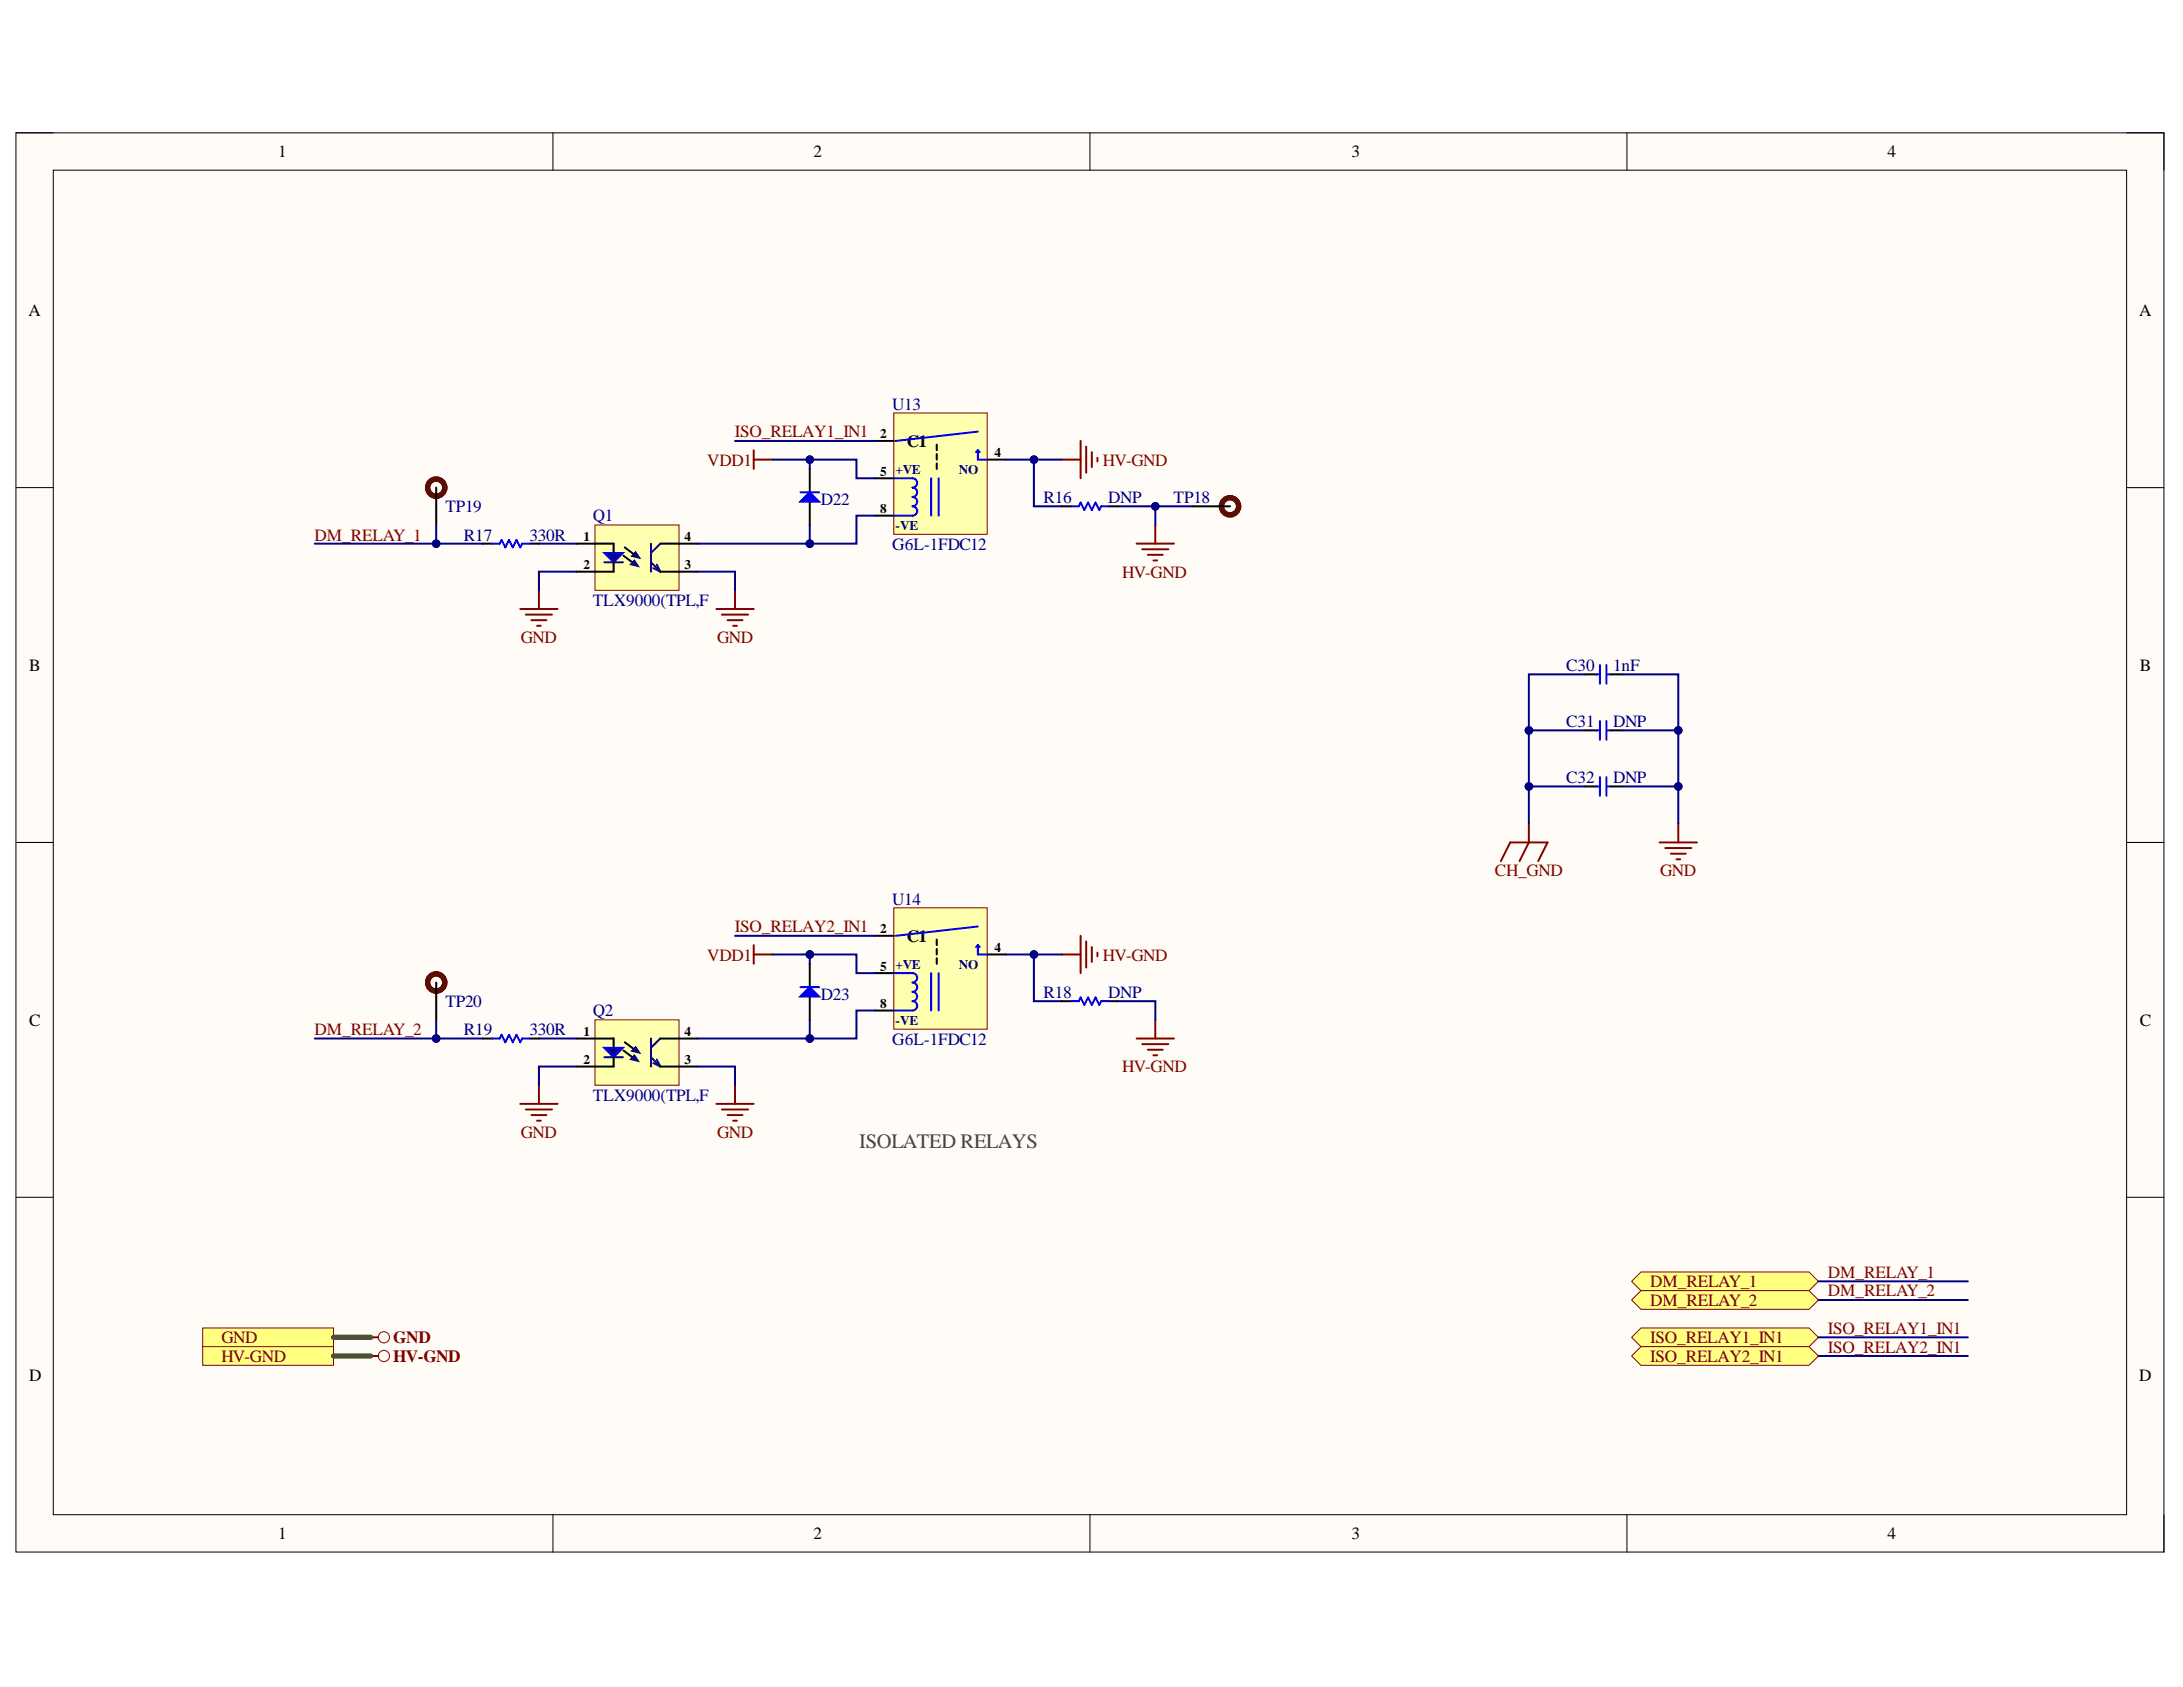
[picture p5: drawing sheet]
<svg xmlns="http://www.w3.org/2000/svg" width="279mm" height="216mm" viewBox="0 0 279 216" stroke-linecap="round" stroke-linejoin="round" font-family="sans-serif">
<defs><g id="words">
<text font-size="2.6" fill="#434343" x="110" y="147">ISOLATED RELAYS</text>
<g font-size="2.2">
<text x="35.6" y="20.1">1</text>
<text x="104.1" y="20.1">2</text>
<text x="173" y="20.1">3</text>
<text x="241.6" y="20.1">4</text>
<text x="3.6" y="40.4">A</text>
<text x="273.8" y="40.4">A</text>
<text x="116" y="57.2">C1</text>
<text x="3.7" y="85.8">B</text>
<text x="273.9" y="85.8">B</text>
<text x="116" y="120.5">C1</text>
<text x="3.7" y="131.3">C</text>
<text x="273.9" y="131.3">C</text>
<text x="3.7" y="176.7">D</text>
<text x="273.8" y="176.7">D</text>
<text x="35.6" y="197">1</text>
<text x="104.1" y="197">2</text>
<text x="173" y="197">3</text>
<text x="241.6" y="197">4</text>
</g>
<g font-size="2.2" fill="#000080">
<text x="114.2" y="52.4">U13</text>
<text x="57" y="65.5">TP19</text>
<text x="105.1" y="64.7">D22</text>
<text x="133.6" y="64.4">R16</text>
<text x="141.8" y="64.4">DNP</text>
<text x="150.2" y="64.4">TP18</text>
<text x="59.4" y="69.2">R17</text>
<text x="67.7" y="69.2">330R</text>
<text x="75.9" y="66.7">Q1</text>
<text x="114.2" y="70.4">G6L-1FDC12</text>
<text x="75.9" y="77.5">TLX9000(TPL,F</text>
<text x="200.5" y="85.8">C30</text>
<text x="206.5" y="85.8">1nF</text>
<text x="200.5" y="93">C31</text>
<text x="206.5" y="93">DNP</text>
<text x="200.5" y="100.2">C32</text>
<text x="206.5" y="100.2">DNP</text>
<text x="114.2" y="115.8">U14</text>
<text x="57" y="128.9">TP20</text>
<text x="75.9" y="130.1">Q2</text>
<text x="105.1" y="128">D23</text>
<text x="133.6" y="127.7">R18</text>
<text x="141.8" y="127.7">DNP</text>
<text x="59.4" y="132.5">R19</text>
<text x="67.7" y="132.5">330R</text>
<text x="114.2" y="133.7">G6L-1FDC12</text>
<text x="75.9" y="140.9">TLX9000(TPL,F</text>
</g>
<g font-size="2.2" fill="#800000">
<text x="90.5" y="59.6">VDD1</text>
<text x="94.1" y="56">ISO_RELAY1_IN1</text>
<text x="141.2" y="59.6">HV-GND</text>
<text x="40.3" y="69.2">DM_RELAY_1</text>
<text x="143.6" y="73.9">HV-GND</text>
<text x="66.7" y="82.3">GND</text>
<text x="91.8" y="82.3">GND</text>
<text x="191.3" y="112.1">CH_GND</text>
<text x="212.5" y="112.1">GND</text>
<text x="94.1" y="119.3">ISO_RELAY2_IN1</text>
<text x="90.5" y="123">VDD1</text>
<text x="141.2" y="123">HV-GND</text>
<text x="40.3" y="132.5">DM_RELAY_2</text>
<text x="143.6" y="137.2">HV-GND</text>
<text x="66.7" y="145.6">GND</text>
<text x="91.8" y="145.6">GND</text>
<text x="211.2" y="164.7">DM_RELAY_1</text>
<text x="211.2" y="167.1">DM_RELAY_2</text>
<text x="234" y="163.5">DM_RELAY_1</text>
<text x="234" y="165.9">DM_RELAY_2</text>
<text x="28.3" y="171.9">GND</text>
<text x="50.3" y="171.9">GND</text>
<text x="211.2" y="171.9">ISO_RELAY1_IN1</text>
<text x="234" y="170.7">ISO_RELAY1_IN1</text>
<text x="234" y="173.1">ISO_RELAY2_IN1</text>
<text x="28.3" y="174.3">HV-GND</text>
<text x="50.3" y="174.3">HV-GND</text>
<text x="211.2" y="174.3">ISO_RELAY2_IN1</text>
</g>
<g font-size="1.7">
<text x="112.7" y="56.1">2</text>
<text x="127.3" y="58.5">4</text>
<text x="112.7" y="60.9">5</text>
<text x="112.7" y="65.6">8</text>
<text x="74.7" y="69.3">1</text>
<text x="87.6" y="69.3">4</text>
<text x="74.7" y="72.8">2</text>
<text x="87.6" y="72.8">3</text>
<text x="112.7" y="119.4">2</text>
<text x="112.7" y="124.2">5</text>
<text x="127.3" y="121.9">4</text>
<text x="112.7" y="129">8</text>
<text x="74.7" y="132.6">1</text>
<text x="74.7" y="136.1">2</text>
<text x="87.6" y="136.1">3</text>
<text x="87.6" y="132.6">4</text>
</g>
<g font-size="1.7" fill="#000080">
<text x="114.6" y="60.6">+VE</text>
<text x="122.7" y="60.6">NO</text>
<text x="114.6" y="67.8">-VE</text>
<text x="114.6" y="124">+VE</text>
<text x="122.7" y="124">NO</text>
<text x="114.6" y="131.2">-VE</text>
</g>
</g></defs>
<path d="M2 17h275v181.6h-275z" fill-rule="evenodd" fill="#fffcf8"/>
<path d="M2 17h275v181.6h-275z" fill="none" stroke="#000" stroke-width=".13"/>
<path d="M6.8 21.8h265.4v172.1h-265.4z" fill-rule="evenodd" fill="#fffcf8"/>
<g fill="none" stroke="#000" stroke-width=".13">
<path d="M2 17h4.8M70.8 17v4.8M139.5 17v4.8M208.2 17v4.8M272.2 17h4.8v4.8M6.8 21.8h265.4v172.1h-265.4zM2 62.4h4.8M272.2 62.4h4.8M2 107.8h4.8M272.2 107.8h4.8M2 153.2h4.8M272.2 153.2h4.8"/>
<path d="M70.8 193.9v4.7M139.5 193.9v4.7M208.2 193.9v4.7M277 193.9v4.7"/>
</g>
<path d="M76.1 67.2h10.8v8.4h-10.8z" fill-rule="evenodd" fill="#ffffb0"/>
<path d="M76.1 67.2h10.8v8.4h-10.8z" fill="none" stroke="#800000" stroke-width=".13"/>
<path d="M73.8 69.6h2.3M73.8 73.2h2.3M79.8 71.1l1.1 .9" fill="none" stroke="#000" stroke-width=".25"/>
<path d="M80.9 72l.3-.3 .6 .8-1.2-.3 .6-.5z" fill-rule="evenodd" fill="#0c0087"/>
<path d="M80.9 72l.3-.3 .6 .8-1.2-.3 .6-.5z" fill="none" stroke="#0c0087" stroke-width=".13"/>
<path d="M81.1 70.9l.3-.3 .5 .9-1.1-.3 .6-.6z" fill-rule="evenodd" fill="#0c0087"/>
<path d="M81.1 70.9l.3-.3 .5 .9-1.1-.3 .6-.6z" fill="none" stroke="#0c0087" stroke-width=".13"/>
<path d="M76.1 69.6h2.4v1.2M80 70.1l1.1 .8" fill="none" stroke="#000" stroke-width=".25"/>
<path d="M77.3 70.8h2.4l-1.2 1.2z" fill="#0c0087"/>
<path d="M77.3 70.8h2.4l-1.2 1.2z" fill="none" stroke="#00f" stroke-width=".25"/>
<path d="M77.3 72h2.4M83.3 69.6v3.6M83.3 72l1.2 1.2M83.6 72.7l.9 .5M84.1 72.3l.4 .9M84.5 69.6l-1.2 1.2" fill="none" stroke="#11037f" stroke-width=".25"/>
<path d="M55.8 62.4v4.8M78.5 72v1.2h-2.4M84.5 73.2h4.8M84.5 69.6h4.8" fill="none" stroke="#000" stroke-width=".25"/>
<path d="M66.6 77.9h4.8M67.3 78.7h3.4M68 79.4h1.9M69 75.6v2.3M68.7 80.1h.5" fill="none" stroke="#800000" stroke-width=".25"/>
<circle cx="55.8" cy="62.4" r="1.1" fill="none" stroke="#5b0f00" stroke-width=".68"/>
<path d="M114.4 52.8h11.9v15.6h-11.9z" fill-rule="evenodd" fill="#ffffb0"/>
<path d="M114.4 52.8h11.9v15.6h-11.9z" fill="none" stroke="#800000" stroke-width=".13"/>
<path d="M112 56.4h2.4M119.9 56.9v.7M119.9 58.1v.7M119.9 59.3v.7M126.3 58.8h2.4M103.6 60v3M103.6 64.2v3M112 61.2h2.4M112 66h2.4" fill="none" stroke="#000" stroke-width=".25"/>
<path d="M125.2 55.2l-10.6 1.2M125.2 57.6v1.2h1.1M125.2 57.6l.2 .3M125.2 57.6l-.3 .3M114.4 61.2h2.4a.6 .6 0 0 1 .6 .6 .6 .6 0 0 1-.6 .6 .6 .6 0 0 1 .6 .6 .6 .6 0 0 1-.6 .6 .6 .6 0 0 1 .6 .6 .6 .6 0 0 1-.6 .6 .6 .6 0 0 1 .6 .6 .6 .6 0 0 1-.6 .6h-2.4M119.2 61.2v4.8M120.1 61.2v4.8" fill="none" stroke="#00f" stroke-width=".25"/>
<path d="M102.4 64.2l1.2-1.2 1.2 1.2z" fill="#00f"/>
<path d="M102.4 64.2l1.2-1.2 1.2 1.2zM102.4 63h2.4" fill="none" stroke="#00f" stroke-width=".25"/>
<g fill="none" stroke="#800000" stroke-width=".25">
<path d="M96.5 57.6v2.4M96.5 58.8h2.4M135.9 58.8h2.4M138.3 56.4v4.8M139 57.2v3.3M139.7 57.9v1.9M140.5 58.6v.5M91.7 77.9h4.8M92.4 78.7h3.4M93.1 79.4h1.9M94.1 75.6v2.3M145.5 69.6h4.8"/>
<path d="M146.2 70.3h3.3M146.9 71h1.9M147.6 71.7h.5M147.9 67.2v2.4M93.8 80.1h.5"/>
</g>
<circle cx="157.4" cy="64.8" r="1.1" fill="none" stroke="#5b0f00" stroke-width=".68"/>
<path d="M152.6 64.8h4.8" fill="none" stroke="#000" stroke-width=".25"/>
<path d="M76.1 130.5h10.8v8.4h-10.8z" fill-rule="evenodd" fill="#ffffb0"/>
<path d="M76.1 130.5h10.8v8.4h-10.8z" fill="none" stroke="#800000" stroke-width=".13"/>
<path d="M73.8 132.9h2.3M73.8 136.5h2.3M79.8 134.5l1.1 .8" fill="none" stroke="#000" stroke-width=".25"/>
<path d="M80.9 135.3l.3-.3 .6 .9-1.2-.3 .6-.6z" fill-rule="evenodd" fill="#0c0087"/>
<path d="M80.9 135.3l.3-.3 .6 .9-1.2-.3 .6-.6z" fill="none" stroke="#0c0087" stroke-width=".13"/>
<path d="M81.1 134.2l.3-.2 .5 .8-1.1-.3 .6-.5z" fill-rule="evenodd" fill="#0c0087"/>
<path d="M81.1 134.2l.3-.2 .5 .8-1.1-.3 .6-.5z" fill="none" stroke="#0c0087" stroke-width=".13"/>
<path d="M76.1 132.9h2.4v1.2M80 133.4l1.1 .8" fill="none" stroke="#000" stroke-width=".25"/>
<path d="M77.3 134.1h2.4l-1.2 1.2z" fill="#0c0087"/>
<path d="M77.3 134.1h2.4l-1.2 1.2z" fill="none" stroke="#00f" stroke-width=".25"/>
<path d="M77.3 135.3h2.4M83.3 132.9v3.6M83.3 135.3l1.2 1.2M83.6 136l.9 .5M84.1 135.6l.4 .9M84.5 132.9l-1.2 1.2" fill="none" stroke="#11037f" stroke-width=".25"/>
<path d="M55.8 125.7v4.8M78.5 135.3v1.2h-2.4M84.5 136.5h4.8M84.5 132.9h4.8" fill="none" stroke="#000" stroke-width=".25"/>
<path d="M69 138.9v2.4M66.6 141.3h4.8M67.3 142h3.4M68 142.7h1.9M68.7 143.4h.5" fill="none" stroke="#800000" stroke-width=".25"/>
<circle cx="55.8" cy="125.7" r="1.1" fill="none" stroke="#5b0f00" stroke-width=".68"/>
<path d="M114.4 116.2h11.9v15.5h-11.9z" fill-rule="evenodd" fill="#ffffb0"/>
<path d="M114.4 116.2h11.9v15.5h-11.9z" fill="none" stroke="#800000" stroke-width=".13"/>
<path d="M112 119.8h2.4M103.6 123.3v3M103.6 127.5v3M112 124.5h2.4M112 129.3h2.4M119.9 120.2v.8M119.9 121.4v.8M119.9 122.6v.7M126.3 122.2h2.4" fill="none" stroke="#000" stroke-width=".25"/>
<path d="M125.2 118.6l-10.6 1.2M114.4 124.5h2.4a.6 .6 0 0 1 .6 .6 .6 .6 0 0 1-.6 .6 .6 .6 0 0 1 .6 .6 .6 .6 0 0 1-.6 .6 .6 .6 0 0 1 .6 .6 .6 .6 0 0 1-.6 .6 .6 .6 0 0 1 .6 .6 .6 .6 0 0 1-.6 .6h-2.4M119.2 124.5v4.8M120.1 124.5v4.8M125.2 121v1.2h1.1M125.2 121l.2 .2M125.2 121l-.3 .2" fill="none" stroke="#00f" stroke-width=".25"/>
<path d="M102.4 127.5l1.2-1.2 1.2 1.2z" fill="#00f"/>
<g fill="none" stroke="#00f" stroke-width=".25">
<path d="M204.3 86.3h.5M204.3 93.5h.5M204.8 85.1v2.4M204.8 92.3v2.4M204.8 99.5v2.3M205.6 85.1v2.4M205.6 92.3v2.4M205.6 99.5v2.3M205.7 86.3h.5M205.7 93.5h.5M204.3 100.6h.5M205.7 100.6h.5"/>
<path d="M102.4 127.5l1.2-1.2 1.2 1.2zM102.4 126.3h2.4"/>
</g>
<g fill="none" stroke="#800000" stroke-width=".25">
<path d="M138.3 119.8v4.7M192.1 110.2l1.2-2.4h4.8l-1.2 2.4M195.7 105.4v2.4l-1.2 2.4M212.4 107.8h4.8M213.1 108.5h3.4M213.9 109.3h1.9M214.6 110h.4M214.8 105.4v2.4M94.1 138.9v2.4M96.5 121v2.3M96.5 122.2h2.4M135.9 122.2h2.4"/>
<path d="M139 120.5v3.3M139.7 121.2v1.9M140.5 121.9v.5M145.5 132.9h4.8M146.2 133.6h3.3M146.9 134.3h1.9M147.6 135.1h.5M147.9 130.5v2.4M91.7 141.3h4.8M92.4 142h3.4M93.1 142.7h1.9M93.8 143.4h.5"/>
</g>
<path d="M202.9 86.3h1.5M202.9 93.5h1.5M206.2 86.3h1.4M206.2 93.5h1.4M202.9 100.6h1.5M206.2 100.6h1.4" fill="none" stroke="#000" stroke-width=".25"/>
<path d="M40.3 69.6h21.5M69 69.6h4.8M73.8 73.2h-4.8v2.4" fill="none" stroke="#000080" stroke-width=".25"/>
<circle cx="55.8" cy="69.6" r=".48" fill="#000080"/>
<circle cx="55.8" cy="69.6" r=".48" fill="none" stroke="#000080" stroke-width=".13"/>
<path d="M55.8 67.2v2.4" fill="none" stroke="#000080" stroke-width=".25"/>
<circle cx="55.8" cy="69.6" r=".48" fill="#000080"/>
<circle cx="55.8" cy="69.6" r=".48" fill="none" stroke="#000080" stroke-width=".13"/>
<path d="M103.6 58.8v1.2" fill="none" stroke="#000080" stroke-width=".25"/>
<circle cx="103.6" cy="58.8" r=".48" fill="#000080"/>
<circle cx="103.6" cy="58.8" r=".48" fill="none" stroke="#000080" stroke-width=".13"/>
<path d="M112 66h-2.4v3.6h-20.3" fill="none" stroke="#000080" stroke-width=".25"/>
<circle cx="103.6" cy="69.6" r=".48" fill="#000080"/>
<circle cx="103.6" cy="69.6" r=".48" fill="none" stroke="#000080" stroke-width=".13"/>
<path d="M98.9 58.8h10.7v2.4h2.4" fill="none" stroke="#000080" stroke-width=".25"/>
<circle cx="103.6" cy="58.8" r=".48" fill="#000080"/>
<circle cx="103.6" cy="58.8" r=".48" fill="none" stroke="#000080" stroke-width=".13"/>
<path d="M103.6 67.2v2.4" fill="none" stroke="#000080" stroke-width=".25"/>
<circle cx="103.6" cy="69.6" r=".48" fill="#000080"/>
<circle cx="103.6" cy="69.6" r=".48" fill="none" stroke="#000080" stroke-width=".13"/>
<path d="M94.1 56.4h17.9M128.7 58.8h7.2M89.3 73.2h4.8v2.4" fill="none" stroke="#000080" stroke-width=".25"/>
<circle cx="132.3" cy="58.8" r=".48" fill="#000080"/>
<circle cx="132.3" cy="58.8" r=".48" fill="none" stroke="#000080" stroke-width=".13"/>
<path d="M132.3 58.8v6h3.6" fill="none" stroke="#000080" stroke-width=".25"/>
<circle cx="132.3" cy="58.8" r=".48" fill="#000080"/>
<circle cx="132.3" cy="58.8" r=".48" fill="none" stroke="#000080" stroke-width=".13"/>
<path d="M143.1 64.8h4.8v2.4" fill="none" stroke="#000080" stroke-width=".25"/>
<circle cx="147.9" cy="64.8" r=".48" fill="#000080"/>
<circle cx="147.9" cy="64.8" r=".48" fill="none" stroke="#000080" stroke-width=".13"/>
<path d="M147.9 64.8h4.7" fill="none" stroke="#000080" stroke-width=".25"/>
<circle cx="147.9" cy="64.8" r=".48" fill="#000080"/>
<circle cx="147.9" cy="64.8" r=".48" fill="none" stroke="#000080" stroke-width=".13"/>
<path d="M40.3 132.9h21.5M69 132.9h4.8M73.8 136.5h-4.8v2.4" fill="none" stroke="#000080" stroke-width=".25"/>
<circle cx="55.8" cy="132.9" r=".48" fill="#000080"/>
<circle cx="55.8" cy="132.9" r=".48" fill="none" stroke="#000080" stroke-width=".13"/>
<path d="M55.8 130.5v2.4" fill="none" stroke="#000080" stroke-width=".25"/>
<circle cx="55.8" cy="132.9" r=".48" fill="#000080"/>
<circle cx="55.8" cy="132.9" r=".48" fill="none" stroke="#000080" stroke-width=".13"/>
<path d="M103.6 122.2v1.1" fill="none" stroke="#000080" stroke-width=".25"/>
<circle cx="103.6" cy="122.2" r=".48" fill="#000080"/>
<circle cx="103.6" cy="122.2" r=".48" fill="none" stroke="#000080" stroke-width=".13"/>
<path d="M112 129.3h-2.4v3.6h-20.3" fill="none" stroke="#000080" stroke-width=".25"/>
<circle cx="103.6" cy="132.9" r=".48" fill="#000080"/>
<circle cx="103.6" cy="132.9" r=".48" fill="none" stroke="#000080" stroke-width=".13"/>
<path d="M98.9 122.2h10.7v2.3h2.4" fill="none" stroke="#000080" stroke-width=".25"/>
<circle cx="103.6" cy="122.2" r=".48" fill="#000080"/>
<circle cx="103.6" cy="122.2" r=".48" fill="none" stroke="#000080" stroke-width=".13"/>
<path d="M103.6 130.5v2.4" fill="none" stroke="#000080" stroke-width=".25"/>
<circle cx="103.6" cy="132.9" r=".48" fill="#000080"/>
<circle cx="103.6" cy="132.9" r=".48" fill="none" stroke="#000080" stroke-width=".13"/>
<path d="M94.1 119.8h17.9M89.3 136.5h4.8v2.4M128.7 122.2h7.2" fill="none" stroke="#000080" stroke-width=".25"/>
<circle cx="132.3" cy="122.2" r=".48" fill="#000080"/>
<circle cx="132.3" cy="122.2" r=".48" fill="none" stroke="#000080" stroke-width=".13"/>
<path d="M132.3 122.2v5.9h3.6" fill="none" stroke="#000080" stroke-width=".25"/>
<circle cx="132.3" cy="122.2" r=".48" fill="#000080"/>
<circle cx="132.3" cy="122.2" r=".48" fill="none" stroke="#000080" stroke-width=".13"/>
<path d="M202.9 86.3h-7.2v19.1M143.1 128.1h4.8v2.4" fill="none" stroke="#000080" stroke-width=".25"/>
<circle cx="195.7" cy="93.5" r=".48" fill="#000080"/>
<circle cx="195.7" cy="93.5" r=".48" fill="none" stroke="#000080" stroke-width=".13"/>
<circle cx="195.7" cy="100.6" r=".48" fill="#000080"/>
<circle cx="195.7" cy="100.6" r=".48" fill="none" stroke="#000080" stroke-width=".13"/>
<path d="M207.6 86.3h7.2v19.1" fill="none" stroke="#000080" stroke-width=".25"/>
<circle cx="214.8" cy="93.5" r=".48" fill="#000080"/>
<circle cx="214.8" cy="93.5" r=".48" fill="none" stroke="#000080" stroke-width=".13"/>
<circle cx="214.8" cy="100.6" r=".48" fill="#000080"/>
<circle cx="214.8" cy="100.6" r=".48" fill="none" stroke="#000080" stroke-width=".13"/>
<path d="M207.6 93.5h7.2" fill="none" stroke="#000080" stroke-width=".25"/>
<circle cx="214.8" cy="93.5" r=".48" fill="#000080"/>
<circle cx="214.8" cy="93.5" r=".48" fill="none" stroke="#000080" stroke-width=".13"/>
<path d="M195.7 93.5h7.2" fill="none" stroke="#000080" stroke-width=".25"/>
<circle cx="195.7" cy="93.5" r=".48" fill="#000080"/>
<circle cx="195.7" cy="93.5" r=".48" fill="none" stroke="#000080" stroke-width=".13"/>
<path d="M195.7 100.6h7.2" fill="none" stroke="#000080" stroke-width=".25"/>
<circle cx="195.7" cy="100.6" r=".48" fill="#000080"/>
<circle cx="195.7" cy="100.6" r=".48" fill="none" stroke="#000080" stroke-width=".13"/>
<path d="M207.6 100.6h7.2" fill="none" stroke="#000080" stroke-width=".25"/>
<circle cx="214.8" cy="100.6" r=".48" fill="#000080"/>
<circle cx="214.8" cy="100.6" r=".48" fill="none" stroke="#000080" stroke-width=".13"/>
<path d="M61.8 69.6h1.2M67.8 69.6h1.2M135.9 64.8h1.2M141.9 64.8h1.2M61.8 132.9h1.2M67.8 132.9h1.2M135.9 128.1h1.2M141.9 128.1h1.2" fill="none" stroke="#000" stroke-width=".25"/>
<path d="M63 69.6h1l.2-.5 .5 1 .4-1 .5 1 .5-1 .5 1 .2-.5h1M137.1 64.8h1l.2-.5 .5 1 .5-1 .4 1 .5-1 .5 1 .2-.5h1M63 132.9h1l.2-.5 .5 1 .4-1 .5 1 .5-1 .5 1 .2-.5h1M137.1 128.1h1l.2-.5 .5 1 .5-1 .4 1 .5-1 .5 1 .2-.5h1" fill="none" stroke="#00f" stroke-width=".25"/>
<path d="M25.9 170h16.8v2.3h-16.8z" fill-rule="evenodd" fill="#ffff80"/>
<g fill="none" stroke="#800000" stroke-width=".13">
<path d="M25.9 170h16.8v2.3h-16.8z"/>
<circle cx="49.1" cy="171.1" r=".72"/>
</g>
<path d="M47.5 171.1h.9" fill="none" stroke="#800000" stroke-width=".25"/>
<path d="M42.7 171.1h4.8" fill="none" stroke="#38761d" stroke-width=".68"/>
<path d="M25.9 172.3h16.8v2.4h-16.8z" fill-rule="evenodd" fill="#ffff80"/>
<g fill="none" stroke="#800000" stroke-width=".13">
<path d="M25.9 172.3h16.8v2.4h-16.8z"/>
<circle cx="49.1" cy="173.5" r=".72"/>
</g>
<path d="M47.5 173.5h.9" fill="none" stroke="#800000" stroke-width=".25"/>
<path d="M42.7 173.5h4.8" fill="none" stroke="#38761d" stroke-width=".68"/>
<path d="M208.8 164l1.2-1.2h21.5l1.2 1.2-1.2 1.2h-21.5z" fill-rule="evenodd" fill="#ffff80"/>
<path d="M208.8 164l1.2-1.2h21.5l1.2 1.2-1.2 1.2h-21.5z" fill="none" stroke="#800000" stroke-width=".13"/>
<path d="M232.7 164h19.2" fill="none" stroke="#000080" stroke-width=".25"/>
<path d="M208.8 166.4l1.2-1.2h21.5l1.2 1.2-1.2 1.2h-21.5z" fill-rule="evenodd" fill="#ffff80"/>
<path d="M208.8 166.4l1.2-1.2h21.5l1.2 1.2-1.2 1.2h-21.5z" fill="none" stroke="#800000" stroke-width=".13"/>
<path d="M232.7 166.4h19.2" fill="none" stroke="#000080" stroke-width=".25"/>
<path d="M208.8 171.1l1.2-1.1h21.5l1.2 1.1-1.2 1.2h-21.5z" fill-rule="evenodd" fill="#ffff80"/>
<path d="M208.8 171.1l1.2-1.1h21.5l1.2 1.1-1.2 1.2h-21.5z" fill="none" stroke="#800000" stroke-width=".13"/>
<path d="M232.7 171.1h19.2" fill="none" stroke="#000080" stroke-width=".25"/>
<path d="M208.8 173.5l1.2-1.2h21.5l1.2 1.2-1.2 1.2h-21.5z" fill-rule="evenodd" fill="#ffff80"/>
<path d="M208.8 173.5l1.2-1.2h21.5l1.2 1.2-1.2 1.2h-21.5z" fill="none" stroke="#800000" stroke-width=".13"/>
<path d="M232.7 173.5h19.2" fill="none" stroke="#000080" stroke-width=".25"/>
<use href="#words"/>
</svg>
